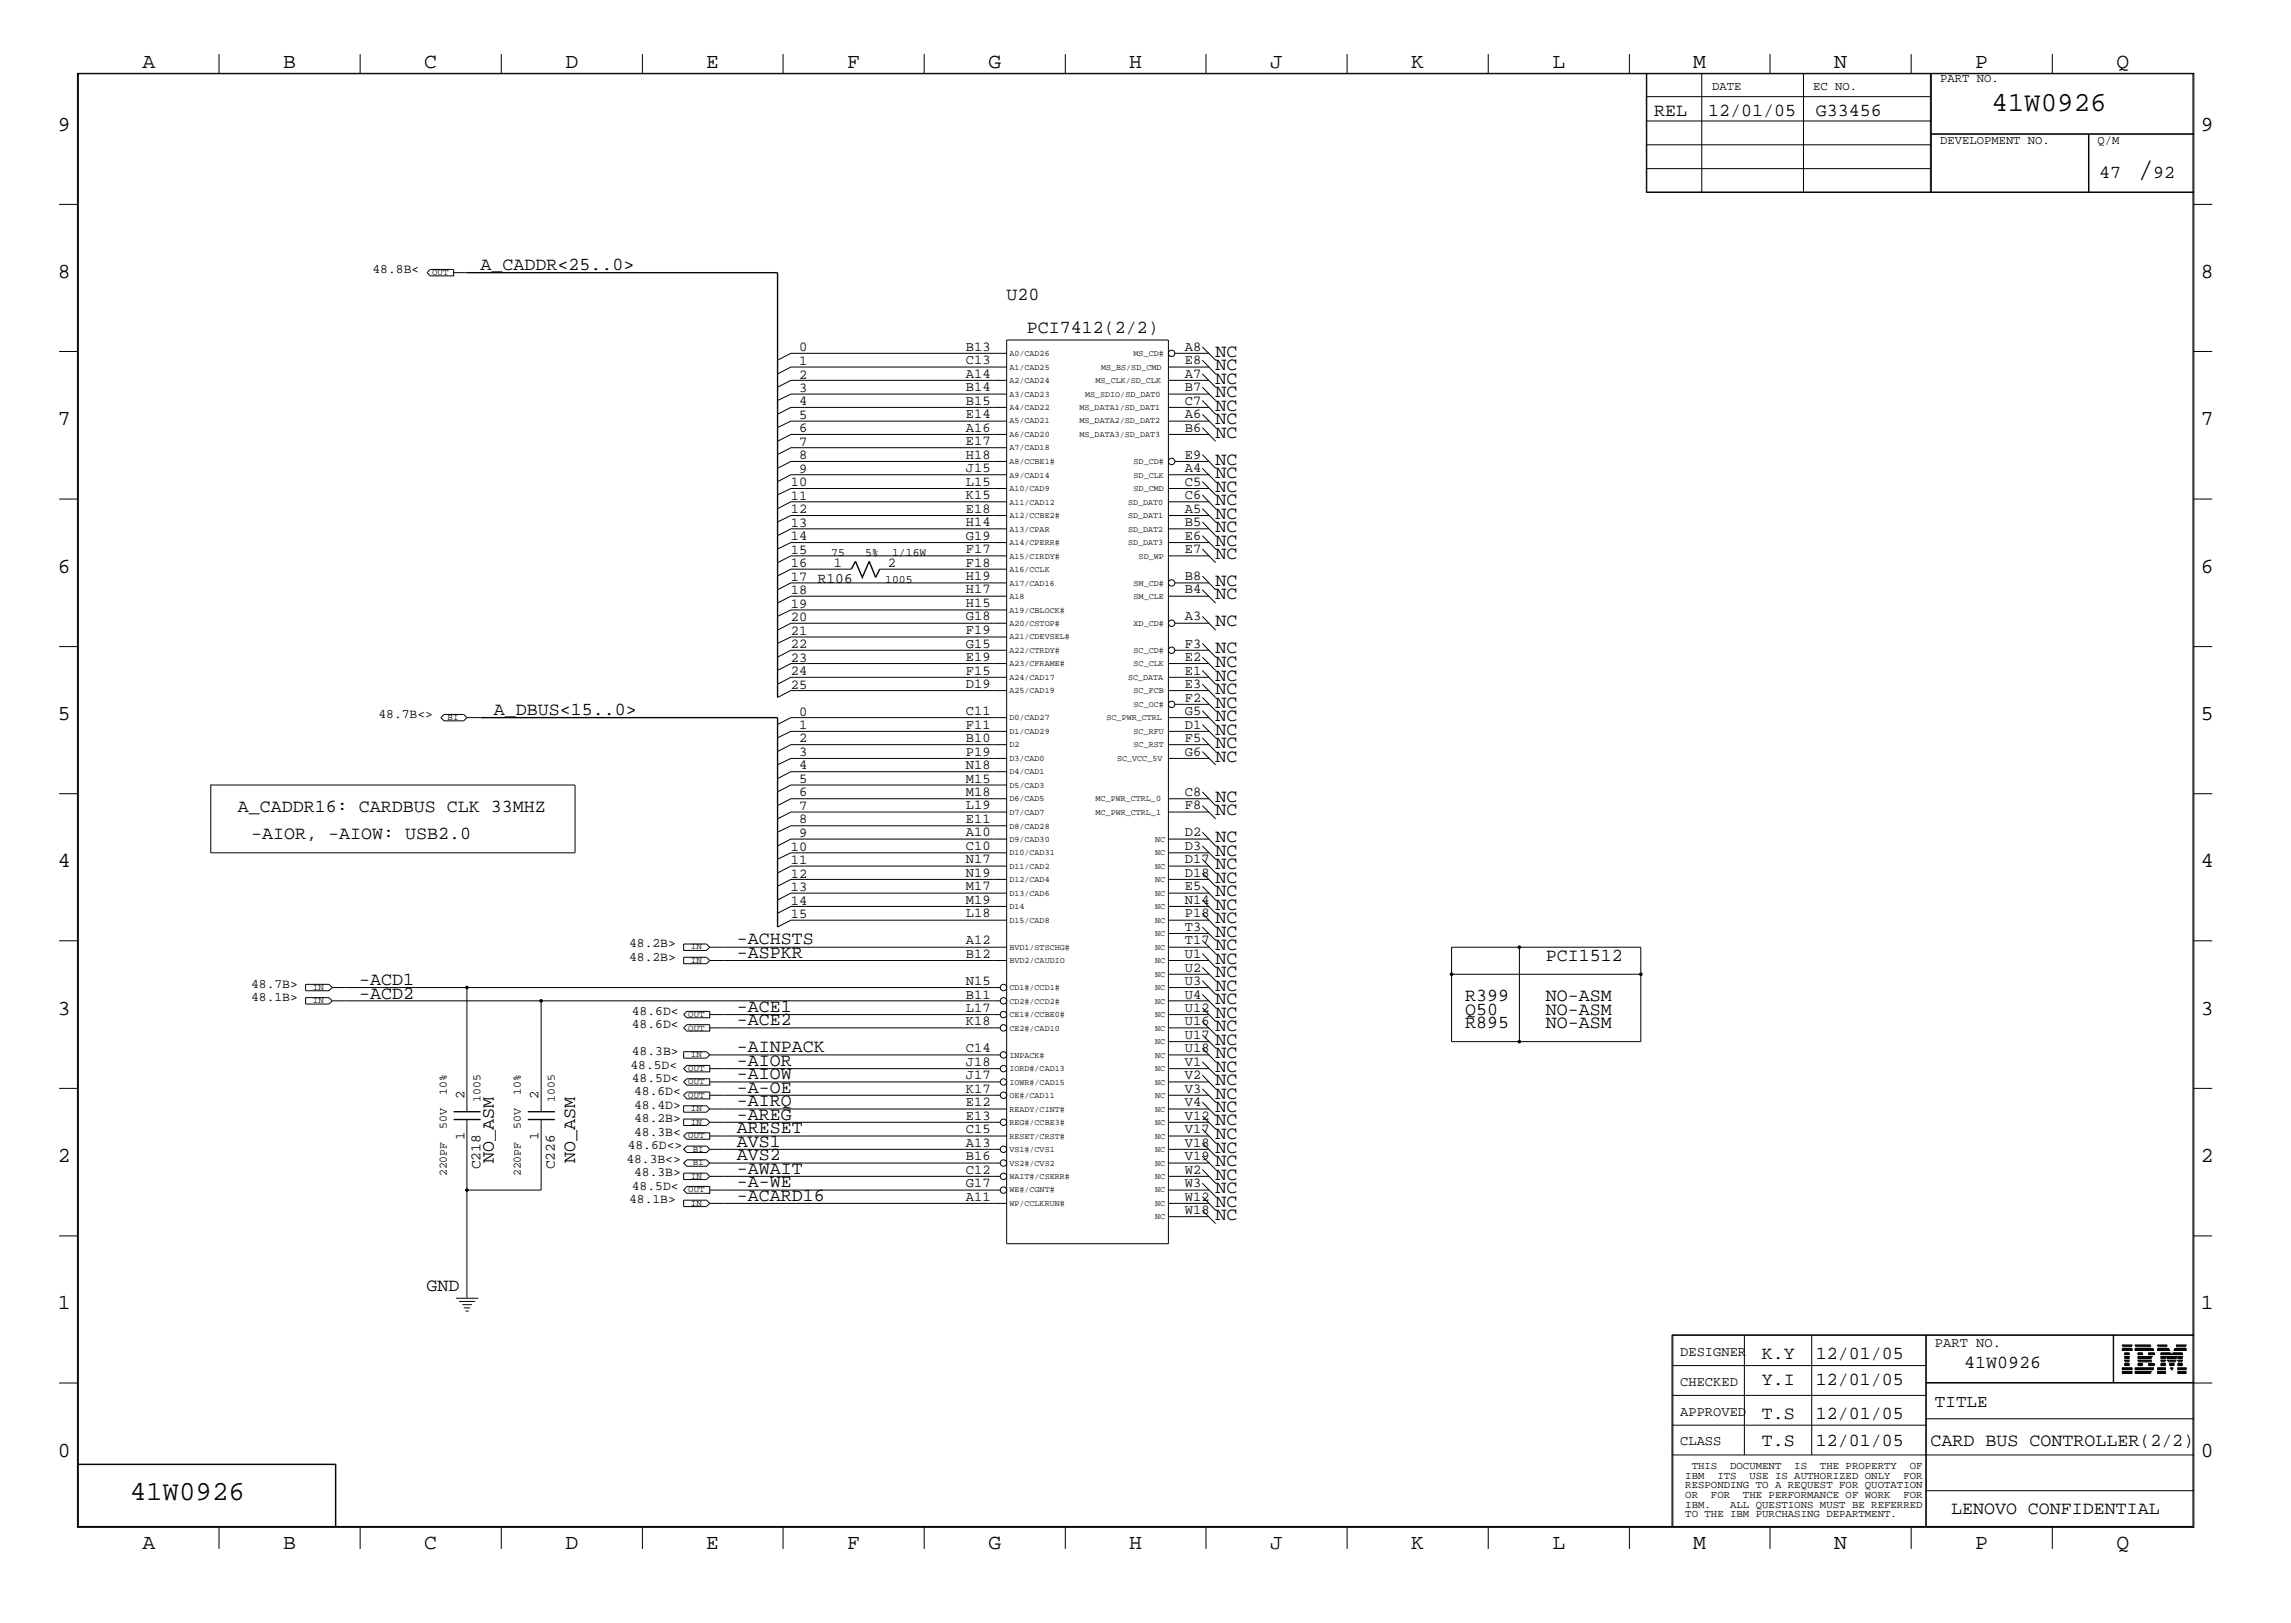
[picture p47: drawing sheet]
<svg xmlns="http://www.w3.org/2000/svg" width="423mm" height="300mm" viewBox="0 0 423 300" stroke-linecap="round" stroke-linejoin="round" font-family="sans-serif">
<defs><g id="words">
<text font-size="5.2" x="395" y="32.9">/</text>
<g font-size="5.1">
<text x="368" y="20.5">41W0926</text>
<text x="24" y="277.2">41W0926</text>
</g>
<g font-size="4">
<text x="26.3" y="12.5">A</text>
<text x="52.3" y="12.5">B</text>
<text x="78.4" y="12.5">C</text>
<text x="104.5" y="12.5">D</text>
<text x="130.5" y="12.5">E</text>
<text x="156.5" y="12.5">F</text>
<text x="182.6" y="12.5">G</text>
<text x="208.6" y="12.5">H</text>
<text x="234.7" y="12.5">J</text>
<text x="260.8" y="12.5">K</text>
<text x="286.9" y="12.5">L</text>
<text x="312.8" y="12.5">M</text>
<text x="338.9" y="12.5">N</text>
<text x="365" y="12.5">P</text>
<text x="391.1" y="12.5">Q</text>
<text x="10.7" y="24.1">9</text>
<text x="406.7" y="24.1">9</text>
<text x="10.7" y="51.4">8</text>
<text x="406.7" y="51.4">8</text>
<text x="10.7" y="78.6">7</text>
<text x="406.7" y="78.6">7</text>
<text x="10.7" y="105.8">6</text>
<text x="406.7" y="105.8">6</text>
<text x="10.7" y="133.1">5</text>
<text x="406.7" y="133.1">5</text>
<text x="10.7" y="160.2">4</text>
<text x="406.7" y="160.2">4</text>
<text x="10.7" y="187.5">3</text>
<text x="406.7" y="187.5">3</text>
<text x="10.7" y="214.6">2</text>
<text x="406.7" y="214.6">2</text>
<text x="10.7" y="241.9">1</text>
<text x="406.7" y="241.9">1</text>
<text x="10.7" y="269.2">0</text>
<text x="406.7" y="269.2">0</text>
<text x="26.3" y="286.2">A</text>
<text x="52.3" y="286.2">B</text>
<text x="78.4" y="286.2">C</text>
<text x="104.5" y="286.2">D</text>
<text x="130.5" y="286.2">E</text>
<text x="156.5" y="286.2">F</text>
<text x="182.6" y="286.2">G</text>
<text x="208.6" y="286.2">H</text>
<text x="234.7" y="286.2">J</text>
<text x="260.8" y="286.2">K</text>
<text x="286.9" y="286.2">L</text>
<text x="312.8" y="286.2">M</text>
<text x="338.9" y="286.2">N</text>
<text x="365" y="286.2">P</text>
<text x="391.1" y="286.2">Q</text>
</g>
<g font-size="3.4">
<text x="305.6" y="21.4">REL</text>
<text x="315.6" y="21.4">12/01/05</text>
<text x="335.5" y="21.4">G33456</text>
<text x="387.9" y="32.9">47</text>
<text x="397.8" y="32.9">92</text>
<text x="88.8" y="49.9">A_CADDR&lt;25..0&gt;</text>
<text x="186" y="55.4">U20</text>
<text x="189.7" y="61.6">PCI7412(2/2)</text>
<text x="224.6" y="65.9">NC</text>
<text x="224.6" y="70.9">NC</text>
<text x="224.6" y="68.4">NC</text>
<text x="224.6" y="75.9">NC</text>
<text x="224.6" y="73.4">NC</text>
<text x="224.6" y="78.4">NC</text>
<text x="224.6" y="80.9">NC</text>
<text x="224.6" y="85.9">NC</text>
<text x="224.6" y="88.3">NC</text>
<text x="224.6" y="93.3">NC</text>
<text x="224.6" y="90.8">NC</text>
<text x="224.6" y="95.8">NC</text>
<text x="224.6" y="100.8">NC</text>
<text x="224.6" y="98.3">NC</text>
<text x="224.6" y="103.3">NC</text>
<text x="224.6" y="108.3">NC</text>
<text x="224.6" y="110.7">NC</text>
<text x="224.6" y="115.7">NC</text>
<text x="224.6" y="120.7">NC</text>
<text x="224.6" y="123.3">NC</text>
<text x="224.6" y="125.7">NC</text>
<text x="224.6" y="128.2">NC</text>
<text x="224.6" y="130.7">NC</text>
<text x="91.3" y="132.1">A_DBUS&lt;15..0&gt;</text>
<text x="224.6" y="135.7">NC</text>
<text x="224.6" y="133.2">NC</text>
<text x="224.6" y="140.7">NC</text>
<text x="224.6" y="138.2">NC</text>
<text x="224.6" y="148.2">NC</text>
<text x="43.9" y="150">A_CADDR16: CARDBUS CLK 33MHZ</text>
<text x="46.4" y="155">-AIOR, -AIOW: USB2.0</text>
<text x="224.6" y="155.6">NC</text>
<text x="224.6" y="150.6">NC</text>
<text x="224.6" y="158.2">NC</text>
<text x="224.6" y="160.6">NC</text>
<text x="224.6" y="163.2">NC</text>
<text x="224.6" y="165.6">NC</text>
<text x="224.6" y="170.6">NC</text>
<text x="224.6" y="168.1">NC</text>
<text x="224.6" y="173.1">NC</text>
<text x="136.1" y="177">-ASPKR</text>
<text x="136.1" y="174.5">-ACHSTS</text>
<text x="224.6" y="175.6">NC</text>
<text x="224.6" y="178.1">NC</text>
<text x="285.7" y="177.5">PCI1512</text>
<text x="66.4" y="184.5">-ACD2</text>
<text x="66.4" y="181.9">-ACD1</text>
<text x="224.6" y="180.6">NC</text>
<text x="224.6" y="183">NC</text>
<text x="224.6" y="185.5">NC</text>
<text x="270.8" y="184.9">R399</text>
<text x="285.7" y="184.9">NO-ASM</text>
<text x="136.1" y="189.4">-ACE2</text>
<text x="136.1" y="186.9">-ACE1</text>
<text x="224.6" y="188">NC</text>
<text x="224.6" y="190.5">NC</text>
<text x="270.8" y="189.9">R895</text>
<text x="270.8" y="187.5">Q50</text>
<text x="285.7" y="187.5">NO-ASM</text>
<text x="285.7" y="189.9">NO-ASM</text>
<text x="136.1" y="194.4">-AINPACK</text>
<text x="136.1" y="196.9">-AIOR</text>
<text x="224.6" y="193">NC</text>
<text x="224.6" y="195.5">NC</text>
<text x="136.1" y="201.9">-A-OE</text>
<text x="136.1" y="199.4">-AIOW</text>
<text x="224.6" y="203">NC</text>
<text x="224.6" y="200.5">NC</text>
<text x="224.6" y="198">NC</text>
<text x="136.1" y="209.4">ARESET</text>
<text x="136.1" y="206.8">-AREG</text>
<text x="136.1" y="204.4">-AIRQ</text>
<text x="224.6" y="205.5">NC</text>
<text x="224.6" y="207.9">NC</text>
<text x="91.3" y="214.9" transform="rotate(-90 91.3 214.9)">NO_ASM</text>
<text x="106.3" y="214.9" transform="rotate(-90 106.3 214.9)">NO_ASM</text>
<text x="136.1" y="211.8">AVS1</text>
<text x="136.1" y="214.4">AVS2</text>
<text x="224.6" y="210.5">NC</text>
<text x="224.6" y="212.9">NC</text>
<text x="224.6" y="215.5">NC</text>
<text x="136.1" y="219.4">-A-WE</text>
<text x="136.1" y="221.8">-ACARD16</text>
<text x="136.1" y="216.8">-AWAIT</text>
<text x="224.6" y="217.9">NC</text>
<text x="224.6" y="220.5">NC</text>
<text x="224.6" y="222.9">NC</text>
<text x="224.6" y="225.4">NC</text>
<text x="78.8" y="238.5">GND</text>
<text x="325.5" y="251">K.Y</text>
<text x="335.5" y="251">12/01/05</text>
<text x="325.5" y="255.9">Y.I</text>
<text x="335.5" y="255.9">12/01/05</text>
<text x="363" y="252.7">41W0926</text>
<text x="325.5" y="262.2">T.S</text>
<text x="335.5" y="262.2">12/01/05</text>
<text x="325.5" y="267.2">T.S</text>
<text x="335.5" y="267.2">12/01/05</text>
<text x="356.7" y="267.2">CARD BUS CONTROLLER(2/2)</text>
<text x="360.5" y="279.7">LENOVO CONFIDENTIAL</text>
</g>
<text font-size="3.2" x="357.5" y="260">TITLE</text>
<g font-size="2.7">
<text x="151.1" y="107.7">R106</text>
<text x="88.8" y="216.1" transform="rotate(-90 88.8 216.1)">C218</text>
<text x="102.5" y="216.1" transform="rotate(-90 102.5 216.1)">C226</text>
</g>
<g font-size="2.5">
<text x="147.7" y="64.9">0</text>
<text x="178.5" y="64.9">B13</text>
<text x="218.9" y="64.9">A8</text>
<text x="147.7" y="67.4">1</text>
<text x="147.7" y="69.9">2</text>
<text x="178.5" y="67.3">C13</text>
<text x="178.5" y="69.8">A14</text>
<text x="218.9" y="69.8">A7</text>
<text x="218.9" y="67.3">E8</text>
<text x="147.7" y="74.8">4</text>
<text x="147.7" y="72.4">3</text>
<text x="147.7" y="77.4">5</text>
<text x="178.5" y="72.3">B14</text>
<text x="178.5" y="74.8">B15</text>
<text x="178.5" y="77.3">E14</text>
<text x="218.9" y="74.8">C7</text>
<text x="218.9" y="77.3">A6</text>
<text x="218.9" y="72.3">B7</text>
<text x="147.7" y="79.8">6</text>
<text x="147.7" y="82.4">7</text>
<text x="178.5" y="82.3">E17</text>
<text x="178.5" y="79.8">A16</text>
<text x="218.9" y="79.8">B6</text>
<text x="146.1" y="89.8">10</text>
<text x="147.7" y="84.8">8</text>
<text x="147.7" y="87.4">9</text>
<text x="178.5" y="87.2">J15</text>
<text x="178.5" y="84.8">H18</text>
<text x="178.5" y="89.7">L15</text>
<text x="218.9" y="84.8">E9</text>
<text x="218.9" y="87.2">A4</text>
<text x="218.9" y="89.7">C5</text>
<text x="146.1" y="94.8">12</text>
<text x="146.1" y="92.4">11</text>
<text x="178.5" y="94.7">E18</text>
<text x="178.5" y="92.2">K15</text>
<text x="218.9" y="94.7">A5</text>
<text x="218.9" y="92.2">C6</text>
<text x="146.1" y="99.8">14</text>
<text x="146.1" y="97.3">13</text>
<text x="178.5" y="99.7">G19</text>
<text x="178.5" y="97.2">H14</text>
<text x="218.9" y="97.2">B5</text>
<text x="218.9" y="99.7">E6</text>
<text x="146.1" y="104.8">16</text>
<text x="146.1" y="102.3">15</text>
<text x="146.1" y="107.3">17</text>
<text x="154.1" y="104.7">1</text>
<text x="164.1" y="104.7">2</text>
<text x="178.5" y="102.2">F17</text>
<text x="178.5" y="104.7">F18</text>
<text x="178.5" y="107.2">H19</text>
<text x="218.9" y="102.2">E7</text>
<text x="218.9" y="107.2">B8</text>
<text x="146.1" y="112.3">19</text>
<text x="146.1" y="109.8">18</text>
<text x="178.5" y="112.2">H15</text>
<text x="178.5" y="109.6">H17</text>
<text x="218.9" y="109.6">B4</text>
<text x="146.1" y="119.7">22</text>
<text x="146.1" y="114.7">20</text>
<text x="146.1" y="117.3">21</text>
<text x="178.5" y="117.2">F19</text>
<text x="178.5" y="114.6">G18</text>
<text x="178.5" y="119.6">G15</text>
<text x="218.9" y="114.6">A3</text>
<text x="218.9" y="119.6">F3</text>
<text x="146.1" y="124.7">24</text>
<text x="146.1" y="122.3">23</text>
<text x="178.5" y="124.6">F15</text>
<text x="178.5" y="122.2">E19</text>
<text x="218.9" y="122.2">E2</text>
<text x="218.9" y="124.6">E1</text>
<text x="146.1" y="127.3">25</text>
<text x="178.5" y="127.1">D19</text>
<text x="218.9" y="127.1">E3</text>
<text x="218.9" y="129.6">F2</text>
<text x="147.7" y="132.2">0</text>
<text x="147.7" y="137.2">2</text>
<text x="147.7" y="134.7">1</text>
<text x="178.5" y="137.1">B10</text>
<text x="178.5" y="134.6">F11</text>
<text x="178.5" y="132.1">C11</text>
<text x="218.9" y="132.1">G5</text>
<text x="218.9" y="137.1">F5</text>
<text x="218.9" y="134.6">D1</text>
<text x="147.7" y="139.7">3</text>
<text x="147.7" y="142.2">4</text>
<text x="178.5" y="142.1">N18</text>
<text x="178.5" y="139.6">P19</text>
<text x="218.9" y="139.6">G6</text>
<text x="147.7" y="144.7">5</text>
<text x="147.7" y="149.7">7</text>
<text x="147.7" y="147.2">6</text>
<text x="178.5" y="147.1">M18</text>
<text x="178.5" y="149.5">L19</text>
<text x="178.5" y="144.6">M15</text>
<text x="218.9" y="149.5">F8</text>
<text x="218.9" y="147.1">C8</text>
<text x="147.7" y="152.1">8</text>
<text x="147.7" y="154.6">9</text>
<text x="178.5" y="154.5">A10</text>
<text x="178.5" y="152.1">E11</text>
<text x="218.9" y="154.5">D2</text>
<text x="146.1" y="157.1">10</text>
<text x="146.1" y="159.6">11</text>
<text x="178.5" y="157.1">C10</text>
<text x="178.5" y="159.5">N17</text>
<text x="218.9" y="159.5">D17</text>
<text x="218.9" y="157.1">D3</text>
<text x="146.1" y="167.1">14</text>
<text x="146.1" y="164.6">13</text>
<text x="146.1" y="162.1">12</text>
<text x="178.5" y="164.5">M17</text>
<text x="178.5" y="167">M19</text>
<text x="178.5" y="162.1">N19</text>
<text x="218.9" y="164.5">E5</text>
<text x="218.9" y="162.1">D18</text>
<text x="218.9" y="167">N14</text>
<text x="146.1" y="169.6">15</text>
<text x="178.5" y="169.5">L18</text>
<text x="218.9" y="172">T3</text>
<text x="218.9" y="169.5">P18</text>
<text x="178.5" y="174.5">A12</text>
<text x="178.5" y="177">B12</text>
<text x="218.9" y="179.5">U2</text>
<text x="218.9" y="177">U1</text>
<text x="218.9" y="174.5">T17</text>
<text x="178.5" y="184.5">B11</text>
<text x="178.5" y="181.9">N15</text>
<text x="218.9" y="184.5">U4</text>
<text x="218.9" y="181.9">U3</text>
<text x="178.5" y="189.4">K18</text>
<text x="178.5" y="186.9">L17</text>
<text x="218.9" y="186.9">U12</text>
<text x="218.9" y="191.9">U17</text>
<text x="218.9" y="189.4">U16</text>
<text x="178.5" y="194.4">C14</text>
<text x="178.5" y="196.9">J18</text>
<text x="218.9" y="196.9">V1</text>
<text x="218.9" y="194.4">U18</text>
<text x="85.9" y="203.1" transform="rotate(-90 85.9 203.1)">2</text>
<text x="99.5" y="203.1" transform="rotate(-90 99.5 203.1)">2</text>
<text x="178.5" y="199.4">J17</text>
<text x="178.5" y="201.9">K17</text>
<text x="218.9" y="201.9">V3</text>
<text x="218.9" y="199.4">V2</text>
<text x="178.5" y="209.4">C15</text>
<text x="178.5" y="204.4">E12</text>
<text x="178.5" y="206.8">E13</text>
<text x="218.9" y="204.4">V4</text>
<text x="218.9" y="206.8">V12</text>
<text x="218.9" y="209.4">V17</text>
<text x="85.9" y="210.7" transform="rotate(-90 85.9 210.7)">1</text>
<text x="99.5" y="210.7" transform="rotate(-90 99.5 210.7)">1</text>
<text x="178.5" y="211.8">A13</text>
<text x="178.5" y="214.4">B16</text>
<text x="218.9" y="211.8">V18</text>
<text x="218.9" y="214.4">V19</text>
<text x="178.5" y="216.8">C12</text>
<text x="178.5" y="221.8">A11</text>
<text x="178.5" y="219.4">G17</text>
<text x="218.9" y="219.4">W3</text>
<text x="218.9" y="216.8">W2</text>
<text x="218.9" y="221.8">W12</text>
<text x="218.9" y="224.4">W18</text>
<text x="310.5" y="250.6">DESIGNER</text>
<text x="357.5" y="248.8">PART NO.</text>
<text x="310.5" y="256.1">CHECKED</text>
<text x="310.5" y="261.5">APPROVED</text>
<text x="310.5" y="267">CLASS</text>
</g>
<g font-size="2.4">
<text x="68.8" y="50.4">48.8B&lt;</text>
<text x="69.9" y="132.6">48.7B&lt;&gt;</text>
<text x="116.2" y="177.5">48.2B&gt;</text>
<text x="116.2" y="175">48.2B&gt;</text>
<text x="46.4" y="184.9">48.1B&gt;</text>
<text x="46.4" y="182.5">48.7B&gt;</text>
<text x="116.8" y="189.9">48.6D&lt;</text>
<text x="116.8" y="187.5">48.6D&lt;</text>
<text x="116.5" y="197.4">48.5D&lt;</text>
<text x="116.8" y="194.9">48.3B&gt;</text>
<text x="116.8" y="199.9">48.5D&lt;</text>
<text x="117.2" y="202.4">48.6D&lt;</text>
<text x="117.2" y="209.9">48.3B&lt;</text>
<text x="117.2" y="207.3">48.2B&gt;</text>
<text x="117.2" y="204.9">48.4D&gt;</text>
<text x="115.7" y="214.9">48.3B&lt;&gt;</text>
<text x="116" y="212.3">48.6D&lt;&gt;</text>
<text x="116.8" y="219.9">48.5D&lt;</text>
<text x="117.2" y="217.3">48.3B&gt;</text>
<text x="116.2" y="222.3">48.1B&gt;</text>
</g>
<g font-size="2.3">
<text x="316.4" y="16.7">DATE</text>
<text x="335" y="16.7">EC NO.</text>
<text x="358.5" y="15.2">PART NO.</text>
<text x="358.5" y="26.6">DEVELOPMENT NO.</text>
<text x="387.6" y="26.6">Q/M</text>
</g>
<g font-size="2.1">
<text x="153.6" y="102.7">75</text>
<text x="159.9" y="102.7">5%</text>
<text x="163.6" y="107.7">1005</text>
<text x="164.8" y="102.7">1/16W</text>
<text x="82.5" y="202.4" transform="rotate(-90 82.5 202.4)">10%</text>
<text x="88.8" y="203.6" transform="rotate(-90 88.8 203.6)">1005</text>
<text x="96.3" y="202.4" transform="rotate(-90 96.3 202.4)">10%</text>
<text x="102.5" y="203.6" transform="rotate(-90 102.5 203.6)">1005</text>
<text x="82.5" y="208.6" transform="rotate(-90 82.5 208.6)">50V</text>
<text x="96.3" y="208.6" transform="rotate(-90 96.3 208.6)">50V</text>
<text x="82.5" y="217.3" transform="rotate(-90 82.5 217.3)">220PF</text>
<text x="96.3" y="217.3" transform="rotate(-90 96.3 217.3)">220PF</text>
</g>
<g font-size="2">
<text x="311.4" y="273.2">IBM</text>
<text x="311.4" y="275">RESPONDING TO A REQUEST FOR QUOTATION</text>
<text x="312.6" y="271.4">THIS</text>
<text x="317.3" y="273.2">ITS</text>
<text x="319.7" y="271.4">DOCUMENT</text>
<text x="323.3" y="273.2">USE IS AUTHORIZED ONLY</text>
<text x="331.6" y="271.4">IS</text>
<text x="336.3" y="271.4">THE PROPERTY</text>
<text x="351.7" y="273.2">FOR</text>
<text x="352.9" y="271.4">OF</text>
<text x="311.4" y="276.7">OR</text>
<text x="311.4" y="278.6">IBM.</text>
<text x="311.4" y="280.2">TO THE IBM PURCHASING DEPARTMENT.</text>
<text x="316.1" y="276.7">FOR</text>
<text x="319.7" y="278.6">ALL QUESTIONS MUST BE REFERRED</text>
<text x="322.1" y="276.7">THE PERFORMANCE OF WORK</text>
<text x="351.7" y="276.7">FOR</text>
</g>
<g font-size="1.7">
<text x="79.8" y="50.8">OUT</text>
<text x="82.7" y="133.1">BI</text>
<text x="127.7" y="175.3">IN</text>
<text x="127.7" y="177.9">IN</text>
<text x="57.8" y="182.9">IN</text>
<text x="57.8" y="185.3">IN</text>
<text x="127.2" y="190.4">OUT</text>
<text x="127.2" y="187.9">OUT</text>
<text x="127.2" y="197.9">OUT</text>
<text x="127.7" y="195.3">IN</text>
<text x="127.2" y="202.9">OUT</text>
<text x="127.2" y="200.3">OUT</text>
<text x="127.7" y="207.8">IN</text>
<text x="127.7" y="205.3">IN</text>
<text x="127.2" y="210.3">OUT</text>
<text x="128" y="215.3">BI</text>
<text x="128" y="212.9">BI</text>
<text x="127.2" y="220.3">OUT</text>
<text x="127.7" y="217.8">IN</text>
<text x="127.7" y="222.8">IN</text>
</g>
<g font-size="1.6">
<text x="186.5" y="65.8">A0/CAD26</text>
<text x="209.5" y="65.8">MS_CD#</text>
<text x="186.5" y="70.8">A2/CAD24</text>
<text x="186.5" y="68.3">A1/CAD25</text>
<text x="202.4" y="70.8">MS_CLK/SD_CLK</text>
<text x="203.5" y="68.3">MS_BS/SD_CMD</text>
<text x="186.5" y="75.8">A4/CAD22</text>
<text x="186.5" y="73.3">A3/CAD23</text>
<text x="199.5" y="75.8">MS_DATA1/SD_DAT1</text>
<text x="200.5" y="73.3">MS_SDIO/SD_DAT0</text>
<text x="186.5" y="83.2">A7/CAD18</text>
<text x="186.5" y="80.8">A6/CAD20</text>
<text x="186.5" y="78.2">A5/CAD21</text>
<text x="199.5" y="80.8">MS_DATA3/SD_DAT3</text>
<text x="199.5" y="78.2">MS_DATA2/SD_DAT2</text>
<text x="186.5" y="88.2">A9/CAD14</text>
<text x="186.5" y="85.8">A8/CCBE1#</text>
<text x="209.5" y="88.2">SD_CLK</text>
<text x="209.5" y="85.8">SD_CD#</text>
<text x="186.5" y="95.8">A12/CCBE2#</text>
<text x="186.5" y="93.2">A11/CAD12</text>
<text x="186.5" y="90.8">A10/CAD9</text>
<text x="208.4" y="95.8">SD_DAT1</text>
<text x="208.4" y="93.2">SD_DAT0</text>
<text x="209.5" y="90.8">SD_CMD</text>
<text x="186.5" y="100.7">A14/CPERR#</text>
<text x="186.5" y="98.2">A13/CPAR</text>
<text x="208.4" y="100.7">SD_DAT3</text>
<text x="208.4" y="98.2">SD_DAT2</text>
<text x="186.5" y="105.7">A16/CCLK</text>
<text x="186.5" y="103.2">A15/CIRDY#</text>
<text x="210.4" y="103.2">SD_WP</text>
<text x="186.5" y="113.2">A19/CBLOCK#</text>
<text x="186.5" y="110.7">A18</text>
<text x="186.5" y="108.2">A17/CAD16</text>
<text x="209.5" y="110.7">SM_CLE</text>
<text x="209.5" y="108.2">SM_CD#</text>
<text x="186.5" y="118.1">A21/CDEVSEL#</text>
<text x="186.5" y="115.7">A20/CSTOP#</text>
<text x="209.5" y="115.7">XD_CD#</text>
<text x="186.5" y="125.6">A24/CAD17</text>
<text x="186.5" y="123.1">A23/CFRAME#</text>
<text x="186.5" y="120.6">A22/CTRDY#</text>
<text x="208.4" y="125.6">SC_DATA</text>
<text x="209.5" y="123.1">SC_CLK</text>
<text x="209.5" y="120.6">SC_CD#</text>
<text x="186.5" y="128.1">A25/CAD19</text>
<text x="209.5" y="130.6">SC_OC#</text>
<text x="209.5" y="128.1">SC_FCB</text>
<text x="186.5" y="135.6">D1/CAD29</text>
<text x="186.5" y="133.1">D0/CAD27</text>
<text x="204.5" y="133.1">SC_PWR_CTRL</text>
<text x="209.5" y="135.6">SC_RFU</text>
<text x="186.5" y="143.1">D4/CAD1</text>
<text x="186.5" y="140.5">D3/CAD0</text>
<text x="186.5" y="138.1">D2</text>
<text x="206.4" y="140.5">SC_VCC_5V</text>
<text x="209.5" y="138.1">SC_RST</text>
<text x="186.5" y="148.1">D6/CAD5</text>
<text x="186.5" y="145.5">D5/CAD3</text>
<text x="202.4" y="148.1">MC_PWR_CTRL_0</text>
<text x="186.5" y="155.5">D9/CAD30</text>
<text x="186.5" y="153.1">D8/CAD28</text>
<text x="186.5" y="150.5">D7/CAD7</text>
<text x="202.4" y="150.5">MC_PWR_CTRL_1</text>
<text x="213.4" y="155.5">NC</text>
<text x="186.5" y="160.5">D11/CAD2</text>
<text x="186.5" y="158">D10/CAD31</text>
<text x="213.4" y="160.5">NC</text>
<text x="213.4" y="158">NC</text>
<text x="186.5" y="168">D14</text>
<text x="186.5" y="165.5">D13/CAD6</text>
<text x="186.5" y="163">D12/CAD4</text>
<text x="213.4" y="168">NC</text>
<text x="213.4" y="165.5">NC</text>
<text x="213.4" y="163">NC</text>
<text x="186.5" y="170.5">D15/CAD8</text>
<text x="213.4" y="173">NC</text>
<text x="213.4" y="170.5">NC</text>
<text x="186.5" y="178">BVD2/CAUDIO</text>
<text x="186.5" y="175.5">BVD1/STSCHG#</text>
<text x="213.4" y="178">NC</text>
<text x="213.4" y="175.5">NC</text>
<text x="186.5" y="185.4">CD2#/CCD2#</text>
<text x="186.5" y="183">CD1#/CCD1#</text>
<text x="213.4" y="185.4">NC</text>
<text x="213.4" y="183">NC</text>
<text x="213.4" y="180.4">NC</text>
<text x="186.5" y="190.4">CE2#/CAD10</text>
<text x="186.5" y="188">CE1#/CCBE0#</text>
<text x="213.4" y="190.4">NC</text>
<text x="213.4" y="188">NC</text>
<text x="186.5" y="197.9">IORD#/CAD13</text>
<text x="186.5" y="195.4">INPACK#</text>
<text x="213.4" y="197.9">NC</text>
<text x="213.4" y="195.4">NC</text>
<text x="213.4" y="193">NC</text>
<text x="186.5" y="202.9">OE#/CAD11</text>
<text x="186.5" y="200.4">IOWR#/CAD15</text>
<text x="213.4" y="202.9">NC</text>
<text x="213.4" y="200.4">NC</text>
<text x="186.5" y="207.9">REG#/CCBE3#</text>
<text x="186.5" y="205.4">READY/CINT#</text>
<text x="213.4" y="207.9">NC</text>
<text x="213.4" y="205.4">NC</text>
<text x="186.5" y="215.4">VS2#/CVS2</text>
<text x="186.5" y="212.9">VS1#/CVS1</text>
<text x="186.5" y="210.4">RESET/CRST#</text>
<text x="213.4" y="215.4">NC</text>
<text x="213.4" y="212.9">NC</text>
<text x="213.4" y="210.4">NC</text>
<text x="186.5" y="220.3">WE#/CGNT#</text>
<text x="186.5" y="217.8">WAIT#/CSERR#</text>
<text x="213.4" y="220.3">NC</text>
<text x="213.4" y="217.8">NC</text>
<text x="186.5" y="222.8">WP/CCLKRUN#</text>
<text x="213.4" y="225.3">NC</text>
<text x="213.4" y="222.8">NC</text>
</g>
</g></defs>
<g fill="none" stroke="#000" stroke-width=".18">
<path d="M14.3 13.5h391.1v268.7h-391.1zM14.5 13.6h390.7v268.4h-390.7zM40.5 10v3.5M66.5 10v3.5M92.6 10v3.5M118.7 10v3.5M144.7 10v3.5M170.8 10v3.5M196.9 10v3.5M222.8 10v3.5M248.9 10v3.5M275 10v3.5"/>
<path d="M301.1 10v3.5M304.2 13.5v22.1h101.2M304.2 17.9h52.5M304.3 13.5v22.1M314.5 13.5v22.1M327.1 10v3.5M333.2 13.5v22.1M353.1 10v3.5M356.7 13.5v22.1M356.9 13.5v22.1M379.2 10v3.5M10.9 37.8h3.4"/>
<path d="M304.2 35.5h101.2M304.2 26.8h52.5M304.2 22.4h52.5M304.3 31.2h52.4M356.7 24.8h48.7M356.7 24.7h48.7M385.9 24.8v10.8M386 24.8v10.8M405.4 37.8h3.4M78.9 50.4l.6-.6h4.3v1.2h-4.3zM83.8 50.4h2.5M10.9 64.9h3.4"/>
<path d="M186 77.8h-39.9l-2.4 1.2M186 72.8h-39.9l-2.4 1.2M186 75.3h-39.9l-2.4 1.2M186 70.3h-39.9l-2.4 1.2M186 67.8h-39.9l-2.4 1.3M186 65.3h-39.9l-2.4 1.2M186 62.8h29.9v167h-29.9zM215.9 77.8h7.5M215.9 75.3h7.5M215.9 72.8h7.5M215.9 70.3h7.5M215.9 67.8h7.5"/>
<path d="M217.1 65.3h6.3M222.2 69.1l2.4 2.4M222.2 64.1l2.4 2.4M222.2 66.5l2.4 2.6M222.2 74l2.4 2.5M222.2 71.5l2.4 2.5M222.2 76.5l2.4 2.5M222.2 79l2.4 2.5M405.4 64.9h3.4M10.9 92.2h3.4M186 97.7h-39.9l-2.4 1.3M186 87.7h-39.9l-2.4 1.3"/>
<path d="M186 82.7h-39.9l-2.4 1.3M186 85.3h-39.9l-2.4 1.2M186 92.7h-39.9l-2.4 1.3M186 90.3h-39.9l-2.4 1.1M186 95.3h-39.9l-2.4 1.1M186 80.3h-39.9l-2.4 1.2M215.9 97.7h7.5M215.9 95.3h7.5M215.9 92.7h7.5M215.9 90.3h7.5M215.9 87.7h7.5M215.9 80.3h7.5"/>
<path d="M217.1 85.3h6.3M222.2 99l2.4 2.4M222.2 84l2.4 2.5M222.2 86.5l2.4 2.5M222.2 91.4l2.4 2.6M222.2 89l2.4 2.4M222.2 96.4l2.4 2.6M222.2 94l2.4 2.4M405.4 92.2h3.4M10.9 119.5h3.4M157.3 105.2h-11.2l-2.4 1.2M162.6 105.2h23.4"/>
<path d="M186 117.7h-39.9l-2.4 1.2M186 110.2h-39.9l-2.4 1.2M186 112.7h-39.9l-2.4 1.2M186 115.1h-39.9l-2.4 1.3M186 107.7h-39.9l-2.4 1.3M186 102.7h-39.9l-2.4 1.3M186 100.2h-39.9l-2.4 1.2M215.9 110.2h7.5M215.9 102.7h7.5M215.9 100.2h7.5M217.1 115.1h6.3M217.1 107.7h6.3"/>
<path d="M222.2 118.9l2.4 2.5M222.2 101.4l2.4 2.6M222.2 106.4l2.4 2.6M222.2 109l2.4 2.4M222.2 113.9l2.4 2.5M405.4 119.5h3.4M81.4 132.6l.6-.6h3.7l.6 .6-.6 .6h-3.7zM86.3 132.6h2.5M186 135.1h-39.9l-2.4 1.2M186 137.6h-39.9l-2.4 1.3M186 132.6h-39.9l-2.4 1.3M186 122.6h-39.9l-2.4 1.3"/>
<path d="M186 127.6h-39.9l-2.4 1.3M186 125.1h-39.9l-2.4 1.3M186 120.1h-39.9l-2.4 1.3M215.9 137.6h7.5M215.9 135.1h7.5M215.9 132.6h7.5M215.9 127.6h7.5M215.9 125.1h7.5M215.9 122.6h7.5M217.1 130.1h6.3M217.1 120.1h6.3M222.2 138.9l2.4 2.4"/>
<path d="M222.2 136.3l2.4 2.6M222.2 133.9l2.4 2.4M222.2 121.4l2.4 2.5M222.2 123.9l2.4 2.5M222.2 126.4l2.4 2.5M222.2 131.3l2.4 2.6M222.2 128.9l2.4 2.4M10.9 146.6h3.4M38.9 145h67.4v12.6h-67.4zM186 155h-39.9l-2.4 1.3M186 147.6h-39.9l-2.4 1.2M186 150h-39.9l-2.4 1.3"/>
<path d="M186 152.6h-39.9l-2.4 1.2M186 145h-39.9l-2.4 1.3M186 142.6h-39.9l-2.4 1.2M186 140.1h-39.9l-2.4 1.2M186 157.6h-39.9l-2.4 1.2M215.9 157.6h7.5M215.9 155h7.5M215.9 150h7.5M215.9 147.6h7.5M215.9 140.1h7.5M222.2 146.3l2.4 2.5M222.2 156.3l2.4 2.5"/>
<path d="M222.2 153.8l2.4 2.5M222.2 158.8l2.4 2.5M222.2 148.8l2.4 2.5M405.4 146.6h3.4M10.9 173.8h3.4M126.3 174.4h4.3l.5 .6-.5 .6h-4.3zM126.3 176.9h4.3l.5 .6-.5 .6h-4.3zM131.1 177.5h54.9M131.1 175h54.9M186 160h-39.9l-2.4 1.3M186 162.5h-39.9l-2.4 1.2M186 165h-39.9l-2.4 1.3"/>
<path d="M186 167.5h-39.9l-2.4 1.2M186 170h-39.9l-2.4 1.3M215.9 177.5h7.5M215.9 175h7.5M215.9 172.5h7.5M215.9 170h7.5M215.9 167.5h7.5M215.9 165h7.5M215.9 162.5h7.5M215.9 160h7.5M222.2 178.7l2.4 2.5M222.2 173.7l2.4 2.5"/>
<path d="M222.2 168.7l2.4 2.6M222.2 166.3l2.4 2.4M222.2 161.3l2.4 2.4M222.2 163.7l2.4 2.6M222.2 171.3l2.4 2.4M222.2 176.2l2.4 2.5M280.8 175v17.4M405.4 173.8h3.4M56.5 184.3h4.3l.6 .6-.6 .6h-4.3zM56.5 181.9h4.3l.6 .6-.6 .5h-4.3zM61.4 184.9h123.4M61.4 182.5h123.4"/>
<path d="M86.3 182.5v22.9M100 184.9v20.5M126.3 199.9l.6-.6h4.2v1.2h-4.2zM126.3 197.4l.6-.5h4.2v1.1h-4.2zM126.3 194.3h4.3l.5 .6-.5 .6h-4.3zM126.9 189.3h4.2v1.2h-4.2l-.6-.6zM126.9 186.9h4.2v1.1h-4.2l-.6-.5zM131.1 199.9h53.7M131.1 197.4h53.7M131.1 194.9h53.7M131.1 189.9h53.7M131.1 187.5h53.7"/>
<path d="M215.9 199.9h7.5M215.9 197.4h7.5M215.9 194.9h7.5M215.9 192.4h7.5M215.9 189.9h7.5M215.9 187.5h7.5M215.9 184.9h7.5M215.9 182.5h7.5M215.9 180h7.5M222.2 186.2l2.4 2.5M222.2 181.2l2.4 2.5M222.2 198.6l2.4 2.6"/>
<path d="M222.2 191.2l2.4 2.4M222.2 183.7l2.4 2.5M222.2 188.7l2.4 2.5M222.2 196.2l2.4 2.4M222.2 193.6l2.4 2.6M268.2 180v-5h35v17.4h-35v-12.4h35M10.9 201.1h3.4M86.3 206.8v33M100 206.8v13.1h-13.7M126.3 202.4l.6-.6h4.2v1.2h-4.2zM126.3 204.3h4.3l.5 .6-.5 .6h-4.3zM126.3 206.8h4.3l.5 .5-.5 .6h-4.3z"/>
<path d="M126.3 216.7h4.3l.5 .6-.5 .6h-4.3zM126.9 211.8h3.7l.5 .5-.5 .6h-3.7l-.6-.6zM126.9 214.3h3.7l.5 .6-.5 .6h-3.7l-.6-.6zM126.9 209.3h4.2v1.2h-4.2l-.6-.6zM126.9 219.2h4.2v1.3h-4.2l-.6-.6zM131.1 219.9h53.7M131.1 217.3h53.7M131.1 214.9h53.7M131.1 212.3h53.7M131.1 209.9h54.9M131.1 207.3h53.7M131.1 204.9h54.9"/>
<path d="M131.1 202.4h53.7M215.9 219.9h7.5M215.9 217.3h7.5M215.9 214.9h7.5M215.9 212.3h7.5M215.9 209.9h7.5M215.9 207.3h7.5M215.9 204.9h7.5M215.9 202.4h7.5M222.2 208.6l2.4 2.6M222.2 211.2l2.4 2.4M222.2 216.1l2.4 2.5"/>
<path d="M222.2 203.6l2.4 2.6M222.2 201.2l2.4 2.4M222.2 206.2l2.4 2.4M222.2 218.6l2.4 2.5M222.2 213.6l2.4 2.5M405.4 201.1h3.4M10.9 228.3h3.4M84.2 239.9h4.2M126.3 221.7h4.3l.5 .6-.5 .6h-4.3zM131.1 222.3h54.9M215.9 224.8h7.5M215.9 222.3h7.5"/>
<path d="M222.2 221.1l2.4 2.5M222.2 223.6l2.4 2.5M405.4 228.3h3.4M10.9 255.5h3.4M84.8 240.5h3M85.4 241h1.8M85.7 241.6h1.2M86 242.2h.6M308.9 246.7h96.5M308.9 257.8h47M308.9 252.3h47M309.1 246.6v35.4"/>
<path d="M322.3 246.6v22.2M334.8 246.6v22.2M355.9 246.6v35.4M355.9 255.4h49.5M355.9 255.5h52.9M390.5 246.6v8.9M390.6 246.6v8.9M392.2 253.7h1.8zM392.2 253.6h1.8zM392.2 253.4l1.8 .1zM392.2 253l1.8 .1zM392.2 252.8l1.8 .1z"/>
<path d="M392.2 252.7l1.8 .1zM392.2 249.4l1.8 .1zM392.2 249.3l1.8 .1zM392.2 249.2l1.8 .1zM392.2 248.8h1.8zM392.2 248.7h1.8zM392.2 248.5l1.8 .1zM392.6 252.3h.8zM392.6 252.1l.8 .1zM392.6 252l.8 .1zM392.6 251.6h.8zM392.6 251.5h.8z"/>
<path d="M392.6 251.3l.8 .1zM392.6 250.9l.8 .1zM392.6 250.8h.8zM392.6 250.6l.8 .1zM392.6 250.2l.8 .1zM392.6 250l.8 .1zM392.6 249.9h.8zM394.5 253.7h2.8zM394.5 253.6h2.9zM394.5 253.4l3 .1zM394.5 248.8h3zM394.5 248.7h2.9z"/>
<path d="M394.5 248.5l2.8 .1zM394.5 253l3.3 .1zM394.5 252.8l3.4 .1zM394.5 252.7l3.4 .1zM394.5 249.4l3.4 .1zM394.5 249.3l3.4 .1zM394.5 249.2l3.3 .1zM395.1 251.6h2.6zM395.1 251.5h2.5zM395.1 251.3l2.4 .1zM395.1 250.9l2.4 .1zM395.1 250.8h2.5z"/>
<path d="M395.1 250.6l2.6 .1zM395.1 252.3h.8zM395.1 252.1l.8 .1zM395.1 252l.8 .1zM395.1 250.2l.8 .1zM395.1 250l.8 .1zM395.1 249.9h.8zM397 252.3h1.1zM397 252.1l1.1 .1zM397 252l1.1 .1zM397 250.2l1.1 .1zM397 250l1.1 .1z"/>
<path d="M397 249.9h1.1zM398.7 253.7h1.4zM398.7 253.6h1.4zM398.7 253.4l1.4 .1zM398.7 253l1.4 .1zM398.7 252.8l1.4 .1zM398.7 252.7l1.4 .1zM398.7 249.4l2.2 .1zM398.7 249.3l2.1 .1zM398.7 249.2l2 .1zM398.7 248.8h1.8zM398.7 248.7h1.8z"/>
<path d="M398.7 248.5l1.7 .1zM399.3 252.3h.8zM399.3 252.1l.8 .1zM399.3 252l.8 .1zM399.3 251.6h.8zM399.3 251.5h.8zM399.3 251.3l.8 .1zM399.3 250.9l.8 .1zM399.3 250.8h.8zM399.3 250.6l.8 .1zM399.3 250.2l1.9 .1zM399.3 250l1.9 .1z"/>
<path d="M399.3 249.9h1.8zM400.3 250.6l2 .1zM400.4 250.9l1.8 .1zM400.4 250.8h1.8zM400.5 251.3l1.6 .1zM400.6 251.5h1.5zM400.6 251.6h1.4zM400.9 252.1l.8 .1zM400.9 252l.8 .1zM401 252.3h.7zM401.1 252.7l.4 .1zM401.2 252.8l.3 .1z"/>
<path d="M401.2 253l.2 .1zM401.4 250.2l1.9 .1zM401.5 250l1.8 .1zM401.5 249.9h1.8zM401.7 249.4l2.2 .1zM401.8 249.3l2.1 .1zM401.8 249.2l2.1 .1zM402.1 248.8h1.8zM402.1 248.7h1.8zM402.2 248.5l1.7 .1zM402.4 253.7h1.5zM402.4 253.6h1.5z"/>
<path d="M402.4 253.4l1.5 .1zM402.4 253l1.5 .1zM402.4 252.8l1.5 .1zM402.4 252.7l1.5 .1zM402.4 252.3h.9zM402.4 252.1l.9 .1zM402.4 252l.9 .1zM402.4 251.6h.9zM402.4 251.5h.9zM402.4 251.3l.9 .1zM402.4 250.9l.9 .1zM402.4 250.8h.9z"/>
<path d="M402.4 250.6l.9 .1zM405.4 246.6h-96.5v35.4M14.3 270.5h47.8v11.5M14.3 270.6h47.8M62 270.5v11.5M308.9 268.8h96.5M308.9 263.3h47M355.9 275.4h49.5M355.9 262.1h49.5M40.5 282v4.2M66.5 282v4.2M92.6 282v4.2"/>
<path d="M118.7 282v4.2M144.7 282v4.2M170.8 282v4.2M196.9 282v4.2M222.8 282v4.2M248.9 282v4.2M275 282v4.2M301.1 282v4.2M327.1 282v4.2M353.1 282v4.2M379.2 282v4.2"/>
<circle cx="216.5" cy="65.3" r=".59"/>
<circle cx="216.5" cy="85.3" r=".59"/>
<circle cx="216.5" cy="115.1" r=".59"/>
<circle cx="216.5" cy="107.7" r=".59"/>
<circle cx="216.5" cy="130.1" r=".59"/>
<circle cx="216.5" cy="120.1" r=".59"/>
<circle cx="185.4" cy="187.5" r=".59"/>
<circle cx="185.4" cy="184.9" r=".59"/>
<circle cx="185.4" cy="197.4" r=".59"/>
<circle cx="185.4" cy="194.9" r=".59"/>
<circle cx="185.4" cy="199.9" r=".59"/>
<circle cx="185.4" cy="182.5" r=".59"/>
<circle cx="185.4" cy="189.9" r=".59"/>
<circle cx="185.4" cy="207.3" r=".59"/>
<circle cx="185.4" cy="219.9" r=".59"/>
<circle cx="185.4" cy="217.3" r=".59"/>
<circle cx="185.4" cy="202.4" r=".59"/>
<circle cx="185.4" cy="214.9" r=".59"/>
<circle cx="185.4" cy="212.3" r=".59"/>
</g>
<path d="M86.3 50.4h57.4v78.5M157.3 105.2l.8-1.5 1.2 3 1.3-3 1.2 3 .8-1.5M88.8 132.6h54.9v38.7M83.8 206.8h5M83.8 205.4h5M97.5 206.8h5M97.5 205.4h5" fill="none" stroke="#000" stroke-width=".25"/>
<g fill="#000">
<circle cx="280.8" cy="175" r=".34"/>
<circle cx="86.3" cy="182.5" r=".34"/>
<circle cx="100" cy="184.9" r=".34"/>
<circle cx="268.2" cy="180" r=".34"/>
<circle cx="280.8" cy="192.4" r=".34"/>
<circle cx="303.2" cy="180" r=".34"/>
<circle cx="86.3" cy="219.9" r=".34"/>
</g>
<use href="#words"/>
</svg>
